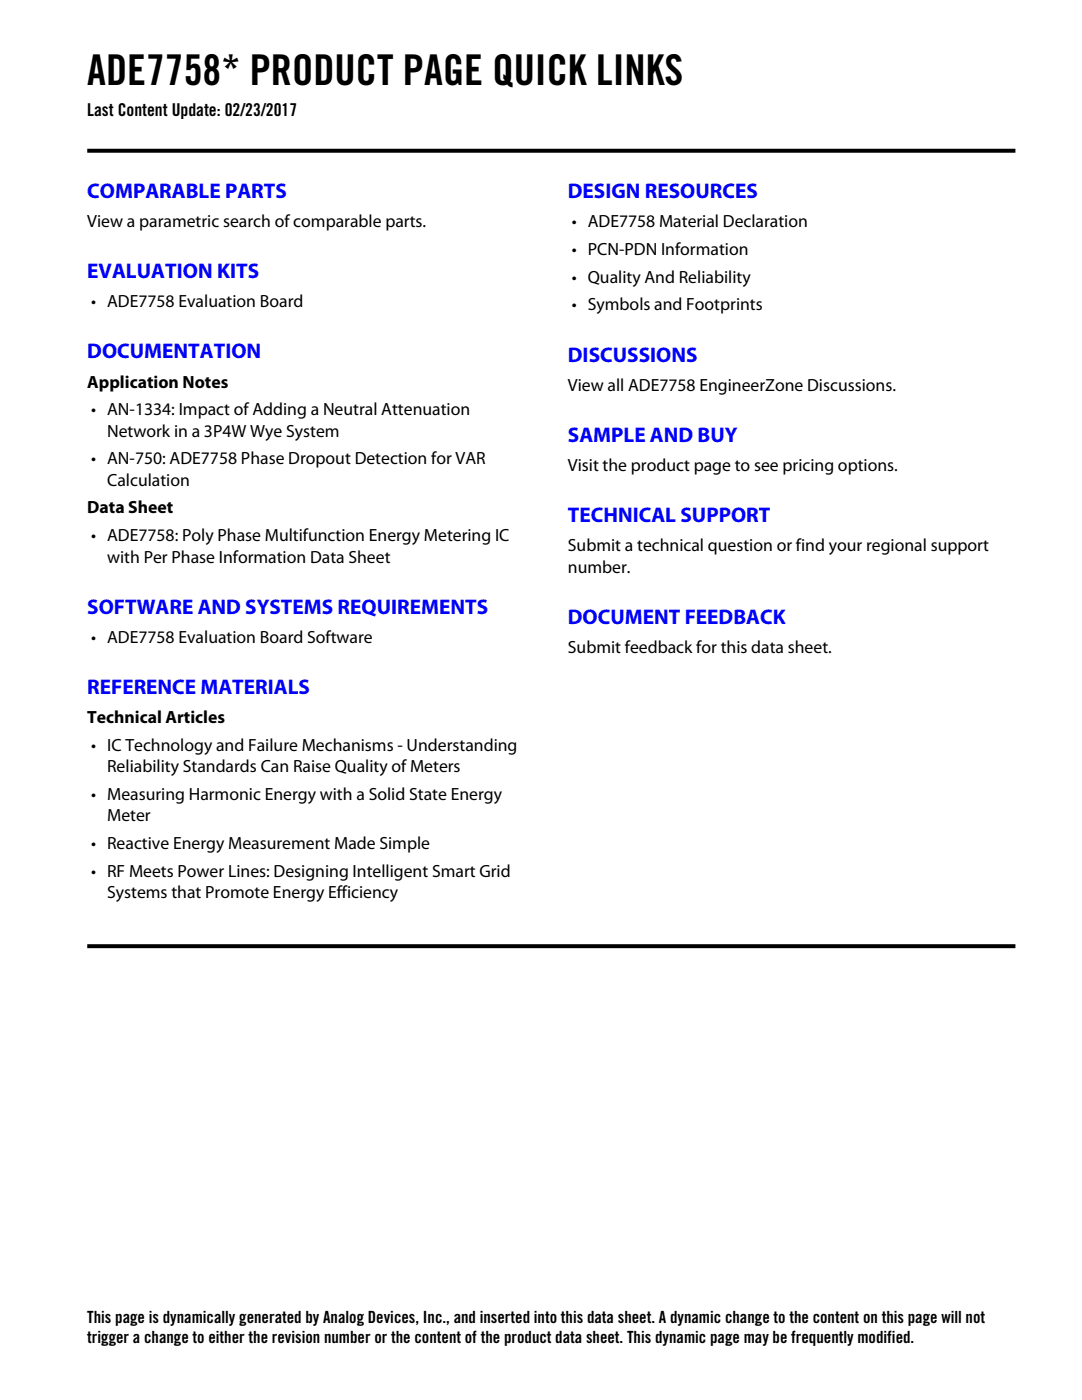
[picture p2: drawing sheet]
<svg xmlns="http://www.w3.org/2000/svg" width="216mm" height="279mm" viewBox="0 0 216 279" stroke-linecap="round" stroke-linejoin="round" font-family="sans-serif">
<defs><g id="words">
<text font-size="8.5" x="17.4" y="17">ADE7758* PRODUCT PAGE QUICK LINKS</text>
<g font-size="4.2" fill="#00f">
<text x="17.4" y="39.5">COMPARABLE PARTS</text>
<text x="113.3" y="39.5">DESIGN RESOURCES</text>
<text x="17.4" y="55.5">EVALUATION KITS</text>
<text x="17.4" y="71.5">DOCUMENTATION</text>
<text x="113.3" y="72.2">DISCUSSIONS</text>
<text x="113.3" y="88.2">SAMPLE AND BUY</text>
<text x="113.3" y="104.2">TECHNICAL SUPPORT</text>
<text x="17.4" y="122.5">SOFTWARE AND SYSTEMS REQUIREMENTS</text>
<text x="113.3" y="124.5">DOCUMENT FEEDBACK</text>
<text x="17.4" y="138.5">REFERENCE MATERIALS</text>
</g>
<g font-size="3.5">
<text x="17.4" y="23.1">Last Content Update: 02/23/2017</text>
<text x="17.4" y="45.3">View a parametric search of comparable parts.</text>
<text x="114.1" y="45.3">• ADE7758 Material Declaration</text>
<text x="114.1" y="50.8">• PCN-PDN Information</text>
<text x="114.1" y="56.4">• Quality And Reliability</text>
<text x="18.2" y="61.3">• ADE7758 Evaluation Board</text>
<text x="114.1" y="61.9">• Symbols and Footprints</text>
<text x="17.4" y="77.3">Application Notes</text>
<text x="113.3" y="78">View all ADE7758 EngineerZone Discussions.</text>
<text x="18.2" y="82.9">• AN-1334: Impact of Adding a Neutral Attenuation</text>
<text x="21.4" y="87.1">Network in a 3P4W Wye System</text>
<text x="18.2" y="92.7">• AN-750: ADE7758 Phase Dropout Detection for VAR</text>
<text x="113.3" y="94">Visit the product page to see pricing options.</text>
<text x="21.4" y="96.9">Calculation</text>
<text x="17.4" y="102.5">Data Sheet</text>
<text x="18.2" y="108">• ADE7758: Poly Phase Multifunction Energy Metering IC</text>
<text x="21.4" y="112.3">with Per Phase Information Data Sheet</text>
<text x="113.3" y="110">Submit a technical question or find your regional support</text>
<text x="113.3" y="114.3">number.</text>
<text x="18.2" y="128.3">• ADE7758 Evaluation Board Software</text>
<text x="113.3" y="130.3">Submit feedback for this data sheet.</text>
<text x="17.4" y="144.3">Technical Articles</text>
<text x="18.2" y="149.9">• IC Technology and Failure Mechanisms - Understanding</text>
<text x="21.4" y="154.1">Reliability Standards Can Raise Quality of Meters</text>
<text x="18.2" y="159.7">• Measuring Harmonic Energy with a Solid State Energy</text>
<text x="21.4" y="163.9">Meter</text>
<text x="18.2" y="169.5">• Reactive Energy Measurement Made Simple</text>
<text x="18.2" y="175">• RF Meets Power Lines: Designing Intelligent Smart Grid</text>
<text x="21.4" y="179.3">Systems that Promote Energy Efficiency</text>
</g>
<g font-size="3.4">
<text x="17.4" y="264.1">This page is dynamically generated by Analog Devices, Inc., and inserted into this data sheet. A dynamic change to the content on this page will not</text>
<text x="17.4" y="268.1">trigger a change to either the revision number or the content of the product data sheet. This dynamic page may be frequently modified.</text>
</g>
</g></defs>
<g fill="#000">
<path d="M17.4 29.7h92.4l.4 .8h-92.8zM109.8 29.7h92.8v.8h-92.4z"/>
<path d="M17.4 188.4h92.4l.4 .8h-92.8zM109.8 188.4h92.8v.8h-92.4z"/>
</g>
<use href="#words"/>
</svg>
